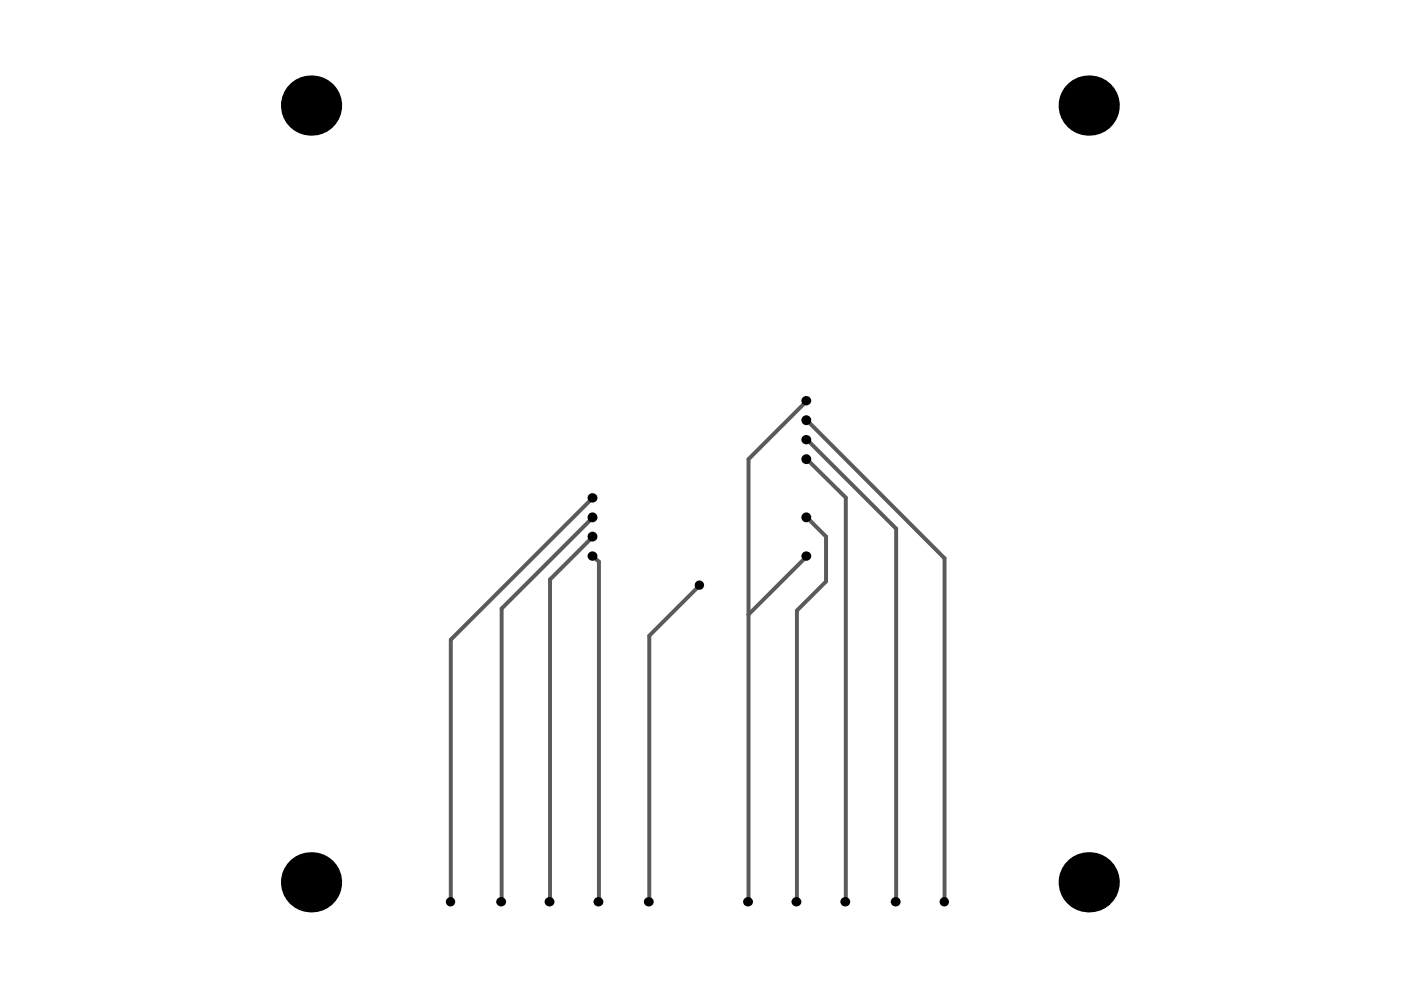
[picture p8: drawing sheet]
<svg xmlns="http://www.w3.org/2000/svg" width="297mm" height="210mm" viewBox="0 0 297 210" stroke-linecap="round" stroke-linejoin="round" font-family="sans-serif">
<path d="M171.1 85l-12.4 12.4v93.7M171.1 93.2l18.9 18.9v79M171.1 89.1l29.2 29.3v72.7M171.1 97.4l8.2 8.1v85.6M125.7 118l1.3 1.1v72M125.7 109.7l-19.3 19.3v62.1M125.7 113.8l-9.1 9.1v68.2M125.7 105.5l-30.1 30.1v55.5M171.1 109.7l4 4.1v9.5l-6.1 6.2v61.6M171.1 118l-12.4 12.3M148.3 124.1l-10.6 10.7v56.3" fill="none" stroke="#5a5a5a" stroke-width=".84"/>
<g fill="#000">
<circle cx="66" cy="22.4" r="6.4"/>
<circle cx="230.8" cy="22.4" r="6.4"/>
<circle cx="171" cy="97.4" r="1.05"/>
<circle cx="171" cy="89.1" r="1.05"/>
<circle cx="171" cy="84.9" r="1.03"/>
<circle cx="171" cy="93.2" r="1.03"/>
<circle cx="125.6" cy="113.8" r="1.05"/>
<circle cx="125.6" cy="109.7" r="1.05"/>
<circle cx="125.6" cy="117.9" r="1.03"/>
<circle cx="125.6" cy="105.5" r="1.03"/>
<circle cx="171" cy="109.7" r="1.05"/>
<circle cx="171" cy="117.9" r="1.03"/>
<circle cx="148.3" cy="124.1" r=".99"/>
<circle cx="66" cy="187.1" r="6.4"/>
<circle cx="95.5" cy="191.2" r=".99"/>
<circle cx="106.3" cy="191.2" r="1.03"/>
<circle cx="116.5" cy="191.2" r="1.03"/>
<circle cx="126.9" cy="191.2" r="1.03"/>
<circle cx="137.6" cy="191.2" r="1.03"/>
<circle cx="158.6" cy="191.2" r="1.03"/>
<circle cx="168.9" cy="191.2" r="1.03"/>
<circle cx="179.2" cy="191.2" r="1.03"/>
<circle cx="189.9" cy="191.2" r="1.03"/>
<circle cx="200.2" cy="191.2" r=".99"/>
<circle cx="230.8" cy="187.1" r="6.4"/>
</g>
</svg>
